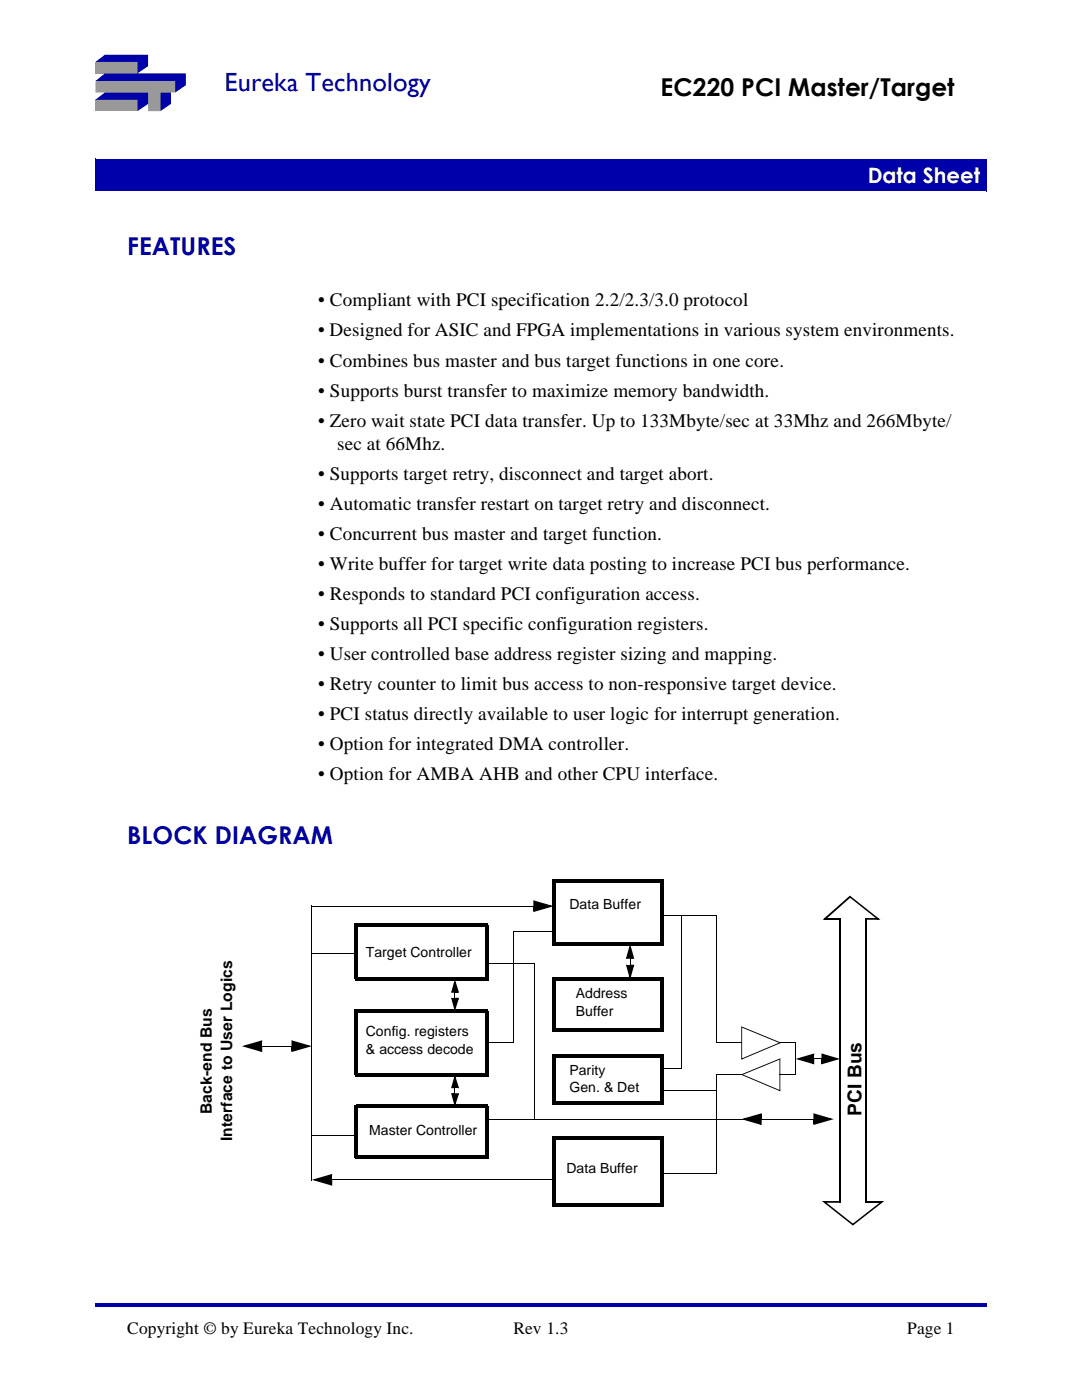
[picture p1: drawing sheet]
<svg xmlns="http://www.w3.org/2000/svg" width="216mm" height="279mm" viewBox="0 0 216 279" stroke-linecap="round" stroke-linejoin="round" font-family="sans-serif">
<defs><g id="words">
<text font-size="5.2" fill="#00a" x="44.8" y="18.2">Eureka Technology</text>
<text font-size="4.9" x="131.8" y="19.1">EC220 PCI Master/Target</text>
<g font-size="4.9" fill="#00a">
<text x="25.4" y="50.9">FEATURES</text>
<text x="25.4" y="168.4">BLOCK DIAGRAM</text>
</g>
<text font-size="4.2" fill="#fff" x="173.1" y="36.5">Data Sheet</text>
<g font-size="3.8">
<text x="63.5" y="61.1">• Compliant with PCI specification 2.2/2.3/3.0 protocol</text>
<text x="63.5" y="67.1">• Designed for ASIC and FPGA implementations in various system environments.</text>
<text x="63.5" y="73.2">• Combines bus master and bus target functions in one core.</text>
<text x="63.5" y="79.2">• Supports burst transfer to maximize memory bandwidth.</text>
<text x="63.5" y="85.2">• Zero wait state PCI data transfer. Up to 133Mbyte/sec at 33Mhz and 266Mbyte/</text>
<text x="67.3" y="89.7">sec at 66Mhz.</text>
<text x="63.5" y="95.8">• Supports target retry, disconnect and target abort.</text>
<text x="63.5" y="101.7">• Automatic transfer restart on target retry and disconnect.</text>
<text x="63.5" y="107.7">• Concurrent bus master and target function.</text>
<text x="63.5" y="113.7">• Write buffer for target write data posting to increase PCI bus performance.</text>
<text x="63.5" y="119.7">• Responds to standard PCI configuration access.</text>
<text x="63.5" y="125.7">• Supports all PCI specific configuration registers.</text>
<text x="63.5" y="131.7">• User controlled base address register sizing and mapping.</text>
<text x="63.5" y="137.7">• Retry counter to limit bus access to non-responsive target device.</text>
<text x="63.5" y="143.7">• PCI status directly available to user logic for interrupt generation.</text>
<text x="63.5" y="149.7">• Option for integrated DMA controller.</text>
<text x="63.5" y="155.7">• Option for AMBA AHB and other CPU interface.</text>
<text x="171.9" y="222.8" transform="rotate(-90 171.9 222.8)">PCI Bus</text>
</g>
<g font-size="3.5">
<text x="25.4" y="266.2">Copyright © by Eureka Technology Inc.</text>
<text x="102.4" y="266.2">Rev 1.3</text>
<text x="181" y="266.2">Page 1</text>
</g>
<g font-size="3.1">
<text x="42.2" y="222.3" transform="rotate(-90 42.2 222.3)">Back-end Bus</text>
<text x="46.3" y="227.8" transform="rotate(-90 46.3 227.8)">Interface to User Logics</text>
</g>
<g font-size="2.8">
<text x="113.6" y="181.4">Data Buffer</text>
<text x="73" y="191">Target Controller</text>
<text x="114.9" y="199.2">Address</text>
<text x="114.9" y="202.8">Buffer</text>
<text x="73" y="206.8">Config. registers</text>
<text x="73" y="210.4">&amp; access decode</text>
<text x="113.6" y="214.5">Parity</text>
<text x="113.6" y="218">Gen. &amp; Det</text>
<text x="73.7" y="226.6">Master Controller</text>
<text x="113" y="234.2">Data Buffer</text>
</g>
</g></defs>
<path d="M19 260h177.8v.7h-177.8z" fill="#00a"/>
<g fill="#999">
<path d="M19 12.4h8.4v2.2h-8.4z"/>
<path d="M19 19.9h8.4v2.3h-8.4z"/>
</g>
<path d="M19 16.2h16v2.3h-3v3.7h-2.5v-3.7h-10.5z" fill-rule="evenodd" fill="#999"/>
<g fill="#00a">
<path d="M32 18.5h2.1v2.2l-2.1 1.5z" fill-rule="evenodd"/>
<path d="M19 16.2l1.9-1.6h16.2v2.4l-2.1 1.5v-2.3z" fill-rule="evenodd"/>
<path d="M19 12.4l1.9-1.5h8.6v2.3l-2.1 1.4v-2.2z" fill-rule="evenodd"/>
<path d="M19 19.9l1.9-1.4h8.6v2.2l-2.1 1.5v-2.3z" fill-rule="evenodd"/>
</g>
<path d="M19 31.8h177.8v6.3h-177.8z" fill="#00a"/>
<path d="M19 38.1h177.8M19 31.7v6.4M19 31.8h177.9M196.8 31.8v6.4" fill="none" stroke="#00a" stroke-width=".2"/>
<path d="M71.1 184.7h26v10.7h-26z" fill="#fff"/>
<path d="M70.8 195.1h26.3v.6h-26.3zM70.8 184.3h.7v11.1h-.7zM71.1 184.3h26.4v.7h-26.4zM96.8 184.7h.7v11h-.7z" fill="#000"/>
<path d="M71.1 201.8h26v12.7h-26z" fill="#fff"/>
<path d="M70.8 214.1h26.3v.7h-26.3zM70.8 201.4h.7v13.1h-.7zM71.1 201.4h26.4v.7h-26.4zM96.8 201.8h.7v13h-.7z" fill="#000"/>
<path d="M110.5 175.8h21.6v12.7h-21.6z" fill="#fff"/>
<path d="M110.5 175.4h21.9v.7h-21.9zM110.2 188.1h21.9v.7h-21.9zM110.2 175.4h.6v13.1h-.6zM131.7 175.8h.7v13h-.7z" fill="#000"/>
<path d="M71.1 220.8h26v10.2h-26z" fill="#fff"/>
<g fill="#000">
<path d="M62.1 180.8l.1 .1zM106.4 179.7l4.1 1.1-4.1 1.2 .2-.4 3.2-.9 .1 .3-3.3-.9 .1-.4 .1 1.1h-.4zM106.4 180.8h.4v1h-.4zM106.4 180.8l.1 .1zM148 214.4l7.7-3.2v.2l-7.6 3.1zM147.9 205h.2v6.4l-.1-.2 7.6-3.2 .3 .1-8 3.4zM155.5 208l.1 .2zM155.5 214.4l.1 .1zM147.9 204.8l7.8 3.2-.1 .2-7.6-3.1zM147.8 214.5l.3-.1 7.6 3.2-.1 .2-.1-6.5h.2v6.5zM66 234.5h.3v1h-.3zM66.2 235.4l.1 .1z"/>
<path d="M62.2 235.5l4.1-1.2-.2 .4-3.2 .9-.1-.3 3.3 .9-.1 .4v-1.1h.3v1.1zM70.8 230.6h26.3v.7h-26.3zM70.8 220.5h.7v10.5h-.7zM71.1 220.5h26.4v.6h-26.4zM96.8 220.8h.7v10.5h-.7zM110.5 235.4l.1 .1z"/>
</g>
<path d="M62.2 180.8h44.2M155.6 208.1h3.2M155.6 214.5h3.1M158.8 208.1v6.4M66.3 235.5h44.2" fill="none" stroke="#000" stroke-width=".2"/>
<g fill="#000">
<path d="M106.6 179.9l3.2 .9-3.2 1z" fill-rule="evenodd"/>
<path d="M62.9 235.5l3.2-1v1.9z" fill-rule="evenodd"/>
</g>
<path d="M110.5 210.7h21.6v9.5h-21.6z" fill="#fff"/>
<g fill="#000">
<path d="M62.1 190.2l.1 .2zM62.1 180.8h.2zM71.1 190.2l.1 .2zM90.3 199.1h.5v.4h-.5zM90.7 198l.1 .1zM90.7 199.1l.1 .1zM90.7 198.1h.1v1h-.1zM90.8 195.5l.8 2.6-.4-.1-.6-1.9 .3-.1-.5 2-.3-.1 .7-.1v.3h-.8zM90.8 197.8h.6v.3h-.6zM90 199.1l.4 .2 .5 1.9-.3 .1 .6-2 .3 .1-.7 .1v-.4h.8l-.8 2.7zM97 192.2l.1 .2zM110.5 185.8l.1 .2z"/>
<path d="M132 182.6l.1 .2zM52 207.9h.3v.9h-.3zM52.2 208.7l.1 .2zM48.3 208.8l4-1.2-.1 .4-3.3 1v-.4l3.3 .9-.1 .4-.1-1.1h.3v1.2zM58.2 207.6l4 1.2-4 1.2 .1-.5 3.3-.9v.4l-3.3-1 .1-.3 .1 1.1h-.3zM58.2 208.8h.3v.9h-.3zM58.2 208.7l.1 .2zM90.3 218.2h.5v.3h-.5zM90.7 217.1l.1 .1zM90.7 218.2l.1 .1zM90.7 217.2h.1v1h-.1zM90.8 214.5l.8 2.7-.4-.2-.6-1.9h.3l-.5 1.9-.3-.1 .7-.1v.4h-.8z"/>
<path d="M90.8 216.8h.6v.4h-.6zM90 218.2l.4 .2 .5 1.8-.3 .1 .6-1.9h.3l-.7 .1v-.3h.8l-.8 2.7zM97 208l.1 .2zM110.5 210.3h21.9v.7h-21.9zM148 208l.1 .2zM148 214.4l.1 .1zM162.1 210.5h.4v.8h-.4zM162.4 211.2l.1 .2zM158.7 211.3l3.8-1.1-.2 .5-2.9 .8-.1-.3 3 .8-.1 .3-.1-1h.4v1.1zM162.5 211.2h1.4v.2h-1.4zM163.9 210.2l3.7 1.1-3.7 1.1 .2-.4 2.9-.8v.3l-2.9-.8 .1-.4 .1 1h-.4zM163.9 211.3h.4v.9h-.4z"/>
<path d="M163.9 211.2l.1 .2zM71.1 226.5l.1 .2zM97 223.3l.1 .1zM106.6 223.4h.2zM110.2 219.9h21.9v.7h-21.9zM110.2 210.3h.6v9.9h-.6zM131.7 210.7h.7v9.9h-.7zM132 234.1l.1 .2zM148.6 223.3l.1 .1z"/>
</g>
<g fill="#000">
<path d="M90.8 196.1l.6 1.9h-1.1z" fill-rule="evenodd"/>
<path d="M90.3 199.3h1.1l-.6 1.9z" fill-rule="evenodd"/>
<path d="M48.9 208.8l3.3-.9v1.8z" fill-rule="evenodd"/>
<path d="M58.3 207.9l3.3 .9-3.3 .9z" fill-rule="evenodd"/>
<path d="M90.8 215.1l.6 1.9h-1.1z" fill-rule="evenodd"/>
<path d="M90.3 218.4h1.1l-.6 1.8z" fill-rule="evenodd"/>
<path d="M159.4 211.3l2.9-.8v1.7z" fill-rule="evenodd"/>
<path d="M164.1 210.5l2.9 .8-2.9 .9z" fill-rule="evenodd"/>
</g>
<g fill="none" stroke="#000" stroke-width=".2">
<path d="M62.2 190.3h8.9M62.2 180.8v45.9M97.1 192.3h9.6M102.4 185.9h8.1M102.4 185.8v22.3M106.7 192.2v31.2M132.1 182.7h10.9M142.9 182.7v25.5M52.3 208.8h5.9M97.1 208.1h5.4M142.8 214.5h5.2M142.9 208.1h5.1"/>
<path d="M142.9 214.5v19.8M62.2 226.6h8.9M97.1 223.4h51.5M132.1 234.2h10.8"/>
</g>
<path d="M110.5 195.4h21.6v10.2h-21.6z" fill="#fff"/>
<g fill="#000">
<path d="M110.5 195.1h21.9v.6h-21.9zM125.1 192.5h.6v.4h-.6zM125.6 191.3h.2zM125.6 192.5l.2 .1zM125.6 191.3h.2v1.2h-.2zM125.7 188.4l.9 2.9-.4-.1-.6-2.1 .3-.1-.6 2.2-.3-.1 .7-.1v.3h-.8zM125.7 191h.6v.3h-.6zM124.9 192.5l.4 .2 .6 2.1-.3 .1 .6-2.2 .3 .1-.8 .1v-.4h.9l-.9 3zM135.8 182.6l.2 .1zM110.2 205.2h21.9v.7h-21.9zM110.2 195.1h.6v10.5h-.6zM131.7 195.4h.7v10.5h-.7z"/>
<path d="M132 213.1l.1 .2zM132 217.6l.1 .2zM142.9 217.6l.1 .2z"/>
</g>
<g fill="#000">
<path d="M125.7 189.1l.6 2.1h-1.2z" fill-rule="evenodd"/>
<path d="M125.1 192.7h1.2l-.6 2.1z" fill-rule="evenodd"/>
</g>
<path d="M135.9 182.7v30.6M132.1 213.2h3.8M132.1 217.7h10.8" fill="none" stroke="#000" stroke-width=".2"/>
<path d="M110.5 227.2h21.6v13.3h-21.6z" fill="#fff"/>
<g fill="#000">
<path d="M164.2 183.6l5.3-4.8 .3 .3-5.1 4.5zM169.5 178.8l.1-.1 6.1 4.9h-3v-.4l2.6 .1-.1 .3-5.7-4.5zM62.1 226.5l.2 .1zM62.1 235.5h.2zM110.5 226.8h21.9v.7h-21.9zM151.6 222.4h.4v1h-.4zM147.9 223.4l4.1-1.2-.2 .4-3.2 .9-.1-.3 3.3 .9-.1 .4-.1-1.1h.4v1.1zM152 223.3l.1 .1zM162.3 222.2l4.1 1.2-4.1 1.1 .2-.4 3.2-.9 .1 .3-3.3-.9 .1-.4v1.2h-.3zM162.3 223.4h.3v.9h-.3zM162.3 223.3l.1 .1zM110.2 240.2h21.9v.7h-21.9z"/>
<path d="M110.2 226.8h.6v13.7h-.6zM131.7 227.2h.7v13.7h-.7zM164 239.7h3.6v.3h-3.2l.2-.2 5.7 4.5v.2l-.2-.2 5.8-4.6h.5l-6.2 4.9z"/>
</g>
<g fill="#000">
<path d="M148.6 223.4l3.2-1v1.9z" fill-rule="evenodd"/>
<path d="M162.5 222.4l3.2 1-3.2 .9z" fill-rule="evenodd"/>
</g>
<path d="M62.2 226.6v8.9M152.1 223.4h10.2" fill="none" stroke="#000" stroke-width=".2"/>
<path d="M164.5 183.4h3.3M167.6 183.4v56.6M172.7 183.2v56.7M172.6 239.9h3.3" fill="none" stroke="#000" stroke-width=".34"/>
<use href="#words"/>
</svg>
